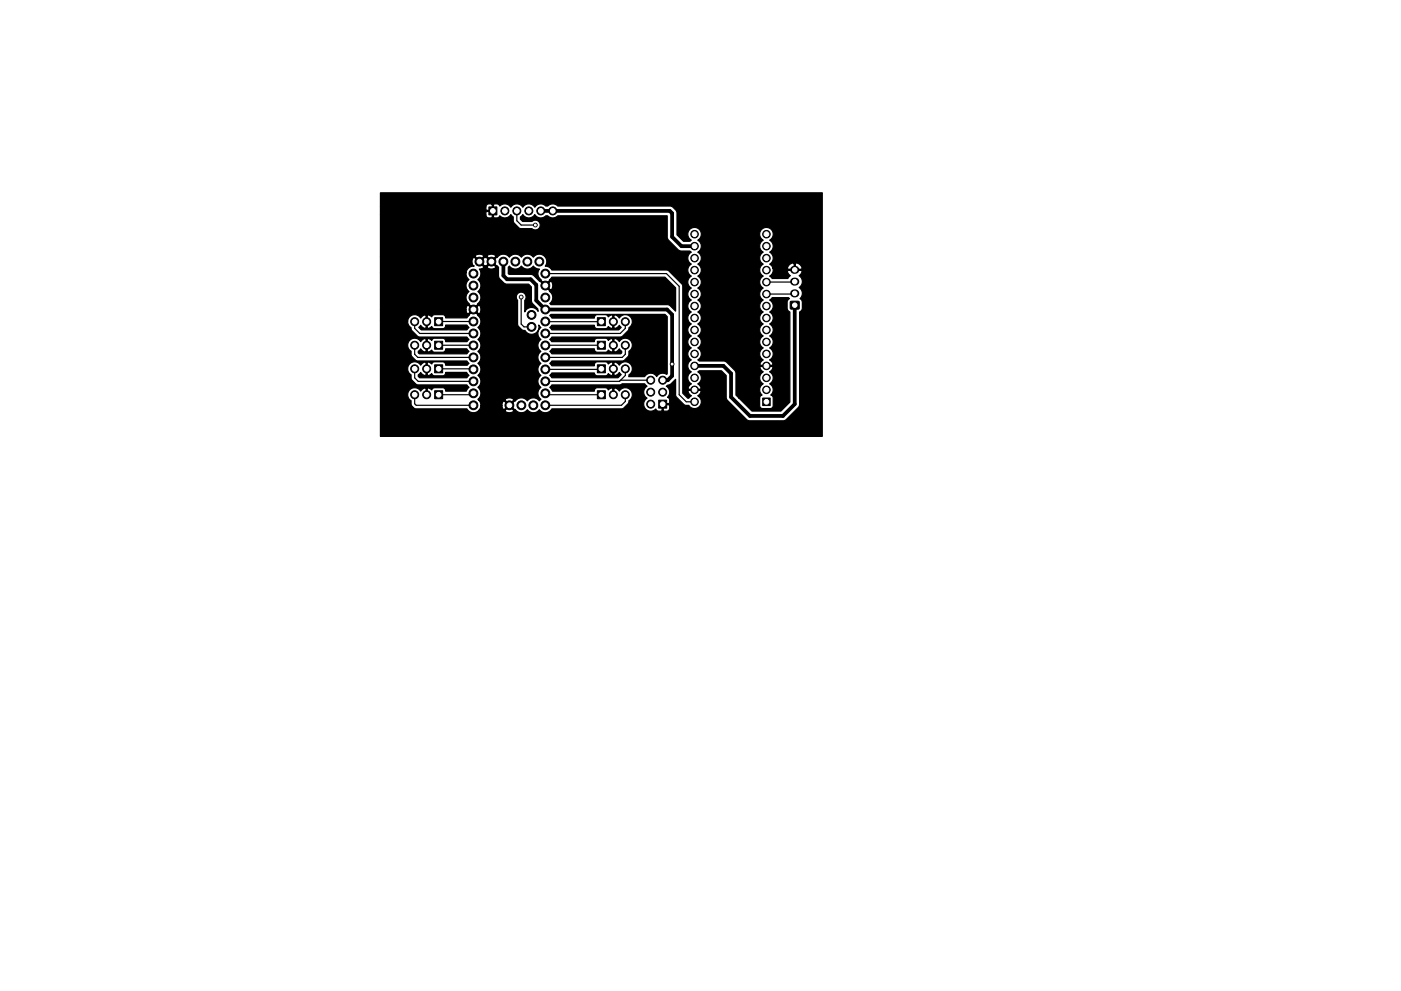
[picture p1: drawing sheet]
<svg xmlns="http://www.w3.org/2000/svg" width="297mm" height="210mm" viewBox="0 0 297 210" stroke-linecap="round" stroke-linejoin="round" font-family="sans-serif">
<path d="M168.4 57.2h.2M168.4 59.7h.2M168.4 62.2h.2" fill="none" stroke="#000" stroke-width="1.7"/>
<g fill="#000" stroke="#000" stroke-width=".21">
<path d="M103.7 43.9h1.7v1.7h-1.7zM92.1 77.4h1.7v1.7h-1.7zM92.1 72.4h1.7v1.7h-1.7zM92.1 67.4h1.7v1.7h-1.7zM126.6 72.4h1.8v1.7h-1.8zM126.6 67.4h1.8v1.7h-1.8zM126.6 77.4h1.8v1.7h-1.8zM167.6 64h1.8v1.5h-1.8zM92.1 82.9h1.7v1.7h-1.7zM126.6 82.9h1.8v1.7h-1.8zM139.6 84.9h1.7v1.7h-1.7zM161.7 84.4h1.6v1.6h-1.6z"/>
<circle cx="100.4" cy="58" r=".94"/>
<circle cx="101.6" cy="55.5" r=".94"/>
<circle cx="104.2" cy="55.5" r=".94"/>
<circle cx="106.7" cy="55.5" r=".94"/>
<circle cx="107" cy="44.7" r=".85"/>
<circle cx="109.3" cy="55.5" r=".94"/>
<circle cx="109.6" cy="44.7" r=".85"/>
<circle cx="111.8" cy="55.5" r=".94"/>
<circle cx="112.1" cy="44.7" r=".85"/>
<circle cx="113.5" cy="47.7" r=".4"/>
<circle cx="114.3" cy="55.5" r=".94"/>
<circle cx="114.7" cy="44.7" r=".85"/>
<circle cx="115.6" cy="58" r=".94"/>
<circle cx="117.2" cy="44.7" r=".85"/>
<circle cx="147.3" cy="49.7" r=".8"/>
<circle cx="147.3" cy="57.3" r=".8"/>
<circle cx="147.3" cy="59.8" r=".8"/>
<circle cx="147.3" cy="54.8" r=".8"/>
<circle cx="147.3" cy="52.2" r=".8"/>
<circle cx="162.5" cy="54.8" r=".8"/>
<circle cx="162.5" cy="52.2" r=".8"/>
<circle cx="162.5" cy="57.3" r=".8"/>
<circle cx="162.5" cy="59.8" r=".8"/>
<circle cx="162.5" cy="49.7" r=".8"/>
<circle cx="87.9" cy="78.2" r=".85"/>
<circle cx="87.9" cy="73.2" r=".85"/>
<circle cx="87.9" cy="68.2" r=".85"/>
<circle cx="90.5" cy="78.2" r=".85"/>
<circle cx="90.5" cy="73.2" r=".85"/>
<circle cx="90.5" cy="68.2" r=".85"/>
<circle cx="100.4" cy="70.7" r=".94"/>
<circle cx="100.4" cy="68.2" r=".94"/>
<circle cx="100.4" cy="73.3" r=".94"/>
<circle cx="100.4" cy="65.7" r=".94"/>
<circle cx="100.4" cy="75.8" r=".94"/>
<circle cx="100.4" cy="63.1" r=".94"/>
<circle cx="100.4" cy="60.6" r=".94"/>
<circle cx="100.4" cy="78.4" r=".94"/>
<circle cx="110.5" cy="63" r=".4"/>
<circle cx="112.7" cy="66.8" r=".94"/>
<circle cx="112.7" cy="69.4" r=".94"/>
<circle cx="115.6" cy="60.6" r=".94"/>
<circle cx="115.6" cy="68.2" r=".94"/>
<circle cx="115.6" cy="73.3" r=".94"/>
<circle cx="115.6" cy="63.1" r=".94"/>
<circle cx="115.6" cy="75.8" r=".94"/>
<circle cx="115.6" cy="65.7" r=".94"/>
<circle cx="115.6" cy="78.4" r=".94"/>
<circle cx="115.6" cy="70.7" r=".94"/>
<circle cx="130" cy="68.2" r=".85"/>
<circle cx="130" cy="78.2" r=".85"/>
<circle cx="130" cy="73.2" r=".85"/>
<circle cx="132.6" cy="68.2" r=".85"/>
<circle cx="132.6" cy="73.2" r=".85"/>
<circle cx="132.6" cy="78.2" r=".85"/>
<circle cx="142.5" cy="77.2" r=".4"/>
<circle cx="147.3" cy="62.4" r=".8"/>
<circle cx="147.3" cy="75.1" r=".8"/>
<circle cx="147.3" cy="72.5" r=".8"/>
<circle cx="147.3" cy="64.9" r=".8"/>
<circle cx="147.3" cy="77.6" r=".8"/>
<circle cx="147.3" cy="67.5" r=".8"/>
<circle cx="147.3" cy="70" r=".8"/>
<circle cx="162.5" cy="64.9" r=".8"/>
<circle cx="162.5" cy="75.1" r=".8"/>
<circle cx="162.5" cy="62.4" r=".8"/>
<circle cx="162.5" cy="67.5" r=".8"/>
<circle cx="162.5" cy="72.5" r=".8"/>
<circle cx="162.5" cy="77.6" r=".8"/>
<circle cx="162.5" cy="70" r=".8"/>
<circle cx="87.9" cy="83.7" r=".85"/>
<circle cx="90.5" cy="83.7" r=".85"/>
<circle cx="100.4" cy="86" r=".94"/>
<circle cx="100.4" cy="80.9" r=".94"/>
<circle cx="100.4" cy="83.4" r=".94"/>
<circle cx="108" cy="86" r=".94"/>
<circle cx="110.5" cy="86" r=".94"/>
<circle cx="113.1" cy="86" r=".94"/>
<circle cx="115.6" cy="83.4" r=".94"/>
<circle cx="115.6" cy="86" r=".94"/>
<circle cx="115.6" cy="80.9" r=".94"/>
<circle cx="130" cy="83.7" r=".85"/>
<circle cx="132.6" cy="83.7" r=".85"/>
<circle cx="138" cy="85.7" r=".85"/>
<circle cx="138" cy="80.7" r=".85"/>
<circle cx="138" cy="83.2" r=".85"/>
<circle cx="140.5" cy="80.7" r=".85"/>
<circle cx="140.5" cy="83.2" r=".85"/>
<circle cx="147.3" cy="82.7" r=".8"/>
<circle cx="147.3" cy="85.2" r=".8"/>
<circle cx="147.3" cy="80.2" r=".8"/>
<circle cx="162.5" cy="82.7" r=".8"/>
<circle cx="162.5" cy="80.2" r=".8"/>
</g>
<g fill="none" stroke="#000" stroke-width=".25">
<path d="M109.6 44.7v2.1l.9 .9h3M115.6 58h25.7l2.7 2.7v23l1.5 1.5h1.8M168.5 59.7l-.2 .1h-5.8M87.9 78.2v2l.8 .7h11.7M87.9 68.2v1.5l1.1 1h11.4M87.9 73.2v2l.7 .6h11.8M93 73.2l7.4 .1M93 78.2h7.3l.1 .2M100.4 68.2h-7.4M110.5 63v5.7l.6 .7h1.6M115.6 68.2h11.9M127.5 78.2l-.1 .2h-11.8"/>
<path d="M127.5 73.2l-11.9 .1M132.6 68.2v1.5l-1.1 1h-15.9M132.6 73.2v2l-.7 .6h-16.3M132.6 78.2v1.5l-1.3 1.2h-15.7M168.5 62.2l-.2 .2h-5.8M87.9 83.7v2l.3 .3h12.2M100.4 83.4l-.3 .3h-7.1M115.6 83.4l.3 .3h11.6M131.6 80.7h6.4M132.6 83.7v1.5l-.8 .8h-16.2"/>
</g>
<path d="M106.7 55.5v3l.8 .7h5l1.2 1.2v3.3l1.9 2h25.8l1.1 1v13l-.9 1h-1.1M114.7 44.7h27.3l.5 .5v5l2 2h2.8M168.5 64.7v21l-2.5 2.5h-7l-4-4v-5l-1.6-1.6h-6.1" fill="none" stroke="#000" stroke-width=".8"/>
<path d="M108 56.4a1.57 1.57 0 0 0 2.5 0 1.57 1.57 0 0 0 2.6 0l.5 .5 .8 .2a1.57 1.57 0 0 0 .4 2.3l-.1 .1 .9 .9 1.4-1.6h24l2.2 2.3v4.9l-1.2-1.2-.6-.2h-24.6l-.2-.2a1.57 1.57 0 0 0-.1-2.6v-.1l-1.1-1.1h.4l.9 .9a1.09 1.09 0 0 0 0-1.8l-.9 .9h-.4l-2.5-2.3-5-.1-.1-.2v-1.3zM116.6 66.9l.2-.2h24.2l.5 .5v12.1l-.2 .1a1.47 1.47 0 0 0-2.1 .5 1.48 1.48 0 0 0-2.5 0h-3.4v-.2a2.08 2.08 0 0 0 .7-1.9 1.49 1.49 0 0 0-1.2-1 1.49 1.49 0 0 0-1.5 .7l-.3-.3a.67 .67 0 0 0-.8-.3v2.7a.96 .96 0 0 0 1.1-.6l.4 .5-.7 .6h-14l-.4-.5 .4-.5h9a.63 .63 0 0 0 .6 .6h1.9l.5-.4a.67 .67 0 0 0 .9 .3v-2.7a.7 .7 0 0 0-.9 .3l-.5-.4h-1.9a.68 .68 0 0 0-.6 .8h-9l-.4-.5 .4-.5h15.1l1.1-1 .1-1.1a1.49 1.49 0 0 0 .3-2.3 1.49 1.49 0 0 0-2.3 .3l-.3-.3a.67 .67 0 0 0-.8-.3v2.7a.96 .96 0 0 0 1.1-.6l.5 .5v.4l-.2 .2h-14.6l-.4-.5 .4-.6h9a.65 .65 0 0 0 .6 .7h1.9l.5-.4a.67 .67 0 0 0 .9 .3v-2.7a.7 .7 0 0 0-.9 .3l-.5-.4h-1.9a.65 .65 0 0 0-.6 .7h-9l-.4-.5 .4-.5h14.6l1.5-1.3 .2-.5a2.08 2.08 0 0 0 .7-1.9 1.49 1.49 0 0 0-1.2-1 1.49 1.49 0 0 0-1.5 .7l-.3-.3a.67 .67 0 0 0-.8-.3v2.7a.96 .96 0 0 0 1.1-.6l.4 .5-.5 .5h-14.2l-.4-.5 .4-.5h9a.65 .65 0 0 0 .6 .7h1.9l.5-.4a.67 .67 0 0 0 .9 .3v-2.7a.7 .7 0 0 0-.9 .3l-.5-.4h-1.9a.65 .65 0 0 0-.6 .7h-9zM80.7 40.9h93.6v51.7h-93.6v-24.5h5.7l.2 .9 .6 .5 .1 .6 1.6 1.4h10.1l.4 .5-.4 .5-4.5-.1a.64 .64 0 0 0-.7-.6h-1.8l-.5 .4-.5-.3h-.4v2.7a.7 .7 0 0 0 .9-.3l.5 .4h1.8a.65 .65 0 0 0 .7-.7h4.5l.4 .6-.4 .5h-10.1l-.2-.2v-.4l.5-.5 .3 .3a.67 .67 0 0 0 .8 .3v-2.7l-.2-.1-.4 .2-.5 .5-.1-.2a1.49 1.49 0 0 0-2.3 0 1.49 1.49 0 0 0 .4 2.2l.1 1.1 1.1 1h10.6l.4 .5-.3 .4-4.6-.1a.64 .64 0 0 0-.7-.6h-1.8l-.5 .4-.5-.3h-.4v2.7a.7 .7 0 0 0 .9-.3l.5 .4h1.8a.65 .65 0 0 0 .7-.7h4.4l.5 .6-.4 .5h-10l-.3-.2v-.4l.5-.5 .3 .3a.67 .67 0 0 0 .8 .3v-2.7l-.2-.1-.4 .2-.5 .5-.1-.2a1.49 1.49 0 0 0-2.3 0 1.49 1.49 0 0 0 .4 2.2l.1 1.1 1.2 1.1h10.5l.4 .5-.5 .8-4.4-.1a.64 .64 0 0 0-.7-.6h-1.8l-.5 .4-.7-.4-.2 .1v1.5h-.3v-1.5a.96 .96 0 0 0-1.1 .6 1.49 1.49 0 0 0-2.3-.3 1.49 1.49 0 0 0 .3 2.3l.1 1.1 .8 .6h10.9l.2 .3a1.57 1.57 0 0 0 2.3 .1h5.6l.1 .2 .9 .3 .7-.3 .1-.2-.9-.9-.9 .9h-5.6l.5-1h4.4a.75 .75 0 0 0 .5 .8l.9-.9-.9-.9a.89 .89 0 0 0-.5 1h-4.4l-.1-.6-.4-.6h5.6l.9 .9 .9-.9-.1-.3-.9-.2-.7 .2-.1 .3h-5.6l-.2-.2a1.57 1.57 0 0 0 0-2.5 1.57 1.57 0 0 0 0-2.6 1.57 1.57 0 0 0 0-2.5 1.57 1.57 0 0 0 0-2.5 1.57 1.57 0 0 0 0-2.6 1.57 1.57 0 0 0 0-2.5 1.57 1.57 0 0 0-.1-2.6l.1-.1-.9-1-1.4 1.6h-4.5a.64 .64 0 0 0-.7-.6h-1.8l-.5 .4-.5-.3h-.4v2.7a.7 .7 0 0 0 .9-.3l.5 .4h1.8a.65 .65 0 0 0 .7-.7h4.5l.4 .5-.4 .5h-9.7l-.5-.5 .4-.5 .3 .3a.67 .67 0 0 0 .8 .3v-2.7l-.2-.1-.4 .2-.5 .5-.1-.2a1.49 1.49 0 0 0-1.6-.5 1.49 1.49 0 0 0-1.1 1.3h-5.7v-2.4h18.1l.2 .8 .3 .1 .9-.9h.4l.9 .9a1.09 1.09 0 0 0 0-1.8l-.9 .9h-.4l-.9-.9h-.3l-.2 .9h-18.1v-7.8h18.1l.2 .9 .4 .5a1.57 1.57 0 0 0 0 2.6 1.57 1.57 0 0 0 .1 2.5v.2l.9 .9 .9-.9-.1-.2a1.57 1.57 0 0 0 .1-2.5 1.57 1.57 0 0 0 0-2.6 1.56 1.56 0 0 0 .3-2.2l.7-.2 .3-.3h.7a1.09 1.09 0 0 0 1.8 0l-.9-.9-.9 .9h-.7l-1.1-1.1h.3l.9 .9h.4l.9-.9h.4l.9 .9h.1l.3 .3 .1 2.2 1.3 1.3 5 .1 .6 .6v3.2l1.3 1.5 .1 .5a1.58 1.58 0 0 0-1.5-.9 1.58 1.58 0 0 0-1.3 1v-2.5a1.04 1.04 0 0 0-.1-1.4 1.04 1.04 0 0 0-1.4 0 1.04 1.04 0 0 0-.1 1.4l.1 5.2 .2 .4 .8 .8a1.39 1.39 0 0 1 1.2 .6 1.58 1.58 0 0 0 1.7-.1 1.58 1.58 0 0 0 .5-1.6l.4 .5a1.57 1.57 0 0 0 .1 2.5 1.57 1.57 0 0 0 0 2.6 1.57 1.57 0 0 0 0 2.5 1.57 1.57 0 0 0 0 2.5 1.57 1.57 0 0 0 0 2.6 1.57 1.57 0 0 0 0 2.5l-.4 .3a1.57 1.57 0 0 0-2.5 .1 1.57 1.57 0 0 0-2.6 0h-.1l-.9 .9 .9 .9h.1a1.57 1.57 0 0 0 2.6 0 1.57 1.57 0 0 0 2.6 0 1.57 1.57 0 0 0 2.6-.2h14.9l1.2-1 .2-.6a1.52 1.52 0 0 0 .4-2.3 1.52 1.52 0 0 0-2.4 .2l-.3-.3a.67 .67 0 0 0-.8-.3v1.5h-.3v-1.5l-.2-.1-.7 .4-.5-.4h-1.9a.65 .65 0 0 0-.6 .7h-8.9l-.5-.8 .4-.5h14.3l.6-.3h4.8l.5 .5a1.48 1.48 0 0 0 0 2.6 1.49 1.49 0 0 0-.4 2.2 1.49 1.49 0 0 0 2.2 .1l.4 .4h.8l.2-.1v-1.2h.2v1.2l.2 .1h.5a.64 .64 0 0 0 .7-.6v-.6l-.2-.1h-1.4v-.3h1.4l.2-.1-.1-.8-.4-.4a1.48 1.48 0 0 0-.2-2.4l.9-.4 1-1 .1 3.5 1.8 1.9 .9 .1 .1 .2a1.44 1.44 0 0 0 2.3 0 1.44 1.44 0 0 0-.5-2.2l.4-.3a.62 .62 0 0 0 .2-.9h-2.5l-.1 .3 .1 .3 .6 .6-.6 .5h-.2l-1-1.1-.1-22.8-.2-.4-2.8-2.8-.4-.1h-24.3l-.6-.6-.8-.2a1.58 1.58 0 0 0-.3-2.3 1.58 1.58 0 0 0-2.2 .4 1.57 1.57 0 0 0-2.6 0 1.57 1.57 0 0 0-2.5 0 1.57 1.57 0 0 0-2.6 0h-.1l-.9 .9h-.4l-.9-.9h-.4l-.9 .9h-.3l-.9-.9-.3 .1-.2 .9 .1 .6 .3 .3a1.58 1.58 0 0 0-1.7 1.4h-18.1v-3.5h20l1 .9 .9-.9h.7l.9 .9 .9-.9a1.09 1.09 0 0 0-1.8 0h-.7l-.1-.2-.9-.3-.8 .3-.1 .2h-20v-8.8h22.3a.64 .64 0 0 0 .7 .6h.5l.2-.1v-1.2h-1.2l-.2 .1v.6h-22.3v-1.7h22.3v.6l.2 .1h1.2v-1.2h.2v2.7l.2 .1h.7l.5-.4a1.48 1.48 0 0 0 2.3-.3l.5 .5 .1 1.3 1.2 1.1 .4 .1h2.3a1.04 1.04 0 0 0 1.4 0 1.04 1.04 0 0 0 0-1.5 1.04 1.04 0 0 0-1.4 0h-2l-.5-.5v-.5l.5-.5a1.48 1.48 0 0 0 2.6 0 1.48 1.48 0 0 0 2.3 .3l.6 .1a1.48 1.48 0 0 0 2-.1h23.2v4.4l.1 .6 2.3 2.3 .6 .2h1.8l.3 .2a1.44 1.44 0 0 0 0 2.5 1.44 1.44 0 0 0 0 2.6 1.44 1.44 0 0 0 0 2.5 1.44 1.44 0 0 0 0 2.6 1.44 1.44 0 0 0 0 2.5 1.44 1.44 0 0 0 0 2.5 1.44 1.44 0 0 0 0 2.6 1.44 1.44 0 0 0 0 2.5 1.44 1.44 0 0 0 0 2.6 1.44 1.44 0 0 0 0 2.5 1.44 1.44 0 0 0 0 2.5l-.4 .3a.62 .62 0 0 0-.2 .9h2.5l.2-.2-.2-.4-.6-.6a1.44 1.44 0 0 0 0-2.5l.4-.2h4.7l1 1v4.9l4.4 4.5 .6 .2h7l.6-.2 2.6-2.6 .3-.5v-19.8l.5-.4 .1-.5v-1.3l-.5-.6a1.48 1.48 0 0 0-.2-2.4 1.49 1.49 0 0 0 0-2.5l.6-.6 .1-.3-.2-.2h-2.8a.88 .88 0 0 0 .5 1.1l-.6 .6h-3.3l-.5-.5 .4-.4 .3-.5v-.8h3l.2 .2h1.3v-1.2h.2v1.2h1.3a1.04 1.04 0 0 0-1.3-1.2 1.27 1.27 0 0 0-1.7 1h-3l-.3-.5-.4-.4a1.44 1.44 0 0 0 0-2.5 1.44 1.44 0 0 0 0-2.5 1.44 1.44 0 0 0 .4-2.2 1.44 1.44 0 0 0-2.2 0 1.44 1.44 0 0 0 .4 2.2 1.44 1.44 0 0 0 0 2.5 1.44 1.44 0 0 0 0 2.5 1.44 1.44 0 0 0 0 2.6 1.44 1.44 0 0 0 0 2.5 1.44 1.44 0 0 0 0 2.6 1.44 1.44 0 0 0 0 2.5 1.44 1.44 0 0 0 0 2.5 1.44 1.44 0 0 0 0 2.6 1.44 1.44 0 0 0 0 2.5 1.44 1.44 0 0 0 0 2.6l-.4 .3a.62 .62 0 0 0-.2 .8h2.6l.1-.2-.2-.4-.5-.5a1.44 1.44 0 0 0 0-2.6 1.44 1.44 0 0 0 0-2.5 1.44 1.44 0 0 0 0-2.6 1.44 1.44 0 0 0 0-2.5 1.44 1.44 0 0 0 0-2.5l.5-.6h3.5l.2 .3-.5 .6v1.3l.1 .5 .5 .4v19.1l-1.9 1.9h-6.2l-2.7-2.8h4.4v1.6a.64 .64 0 0 0 .6 .7h1.7l.4-.3 .1-2.1-.1-.3-.4-.2a1.44 1.44 0 0 0-.2-2.4 1.44 1.44 0 0 0 0-2.5l.4-.3a.62 .62 0 0 0 .2-.8h-2.6l-.1 .2 .2 .4 .5 .5a1.44 1.44 0 0 0 0 2.5 1.44 1.44 0 0 0-.2 2.4l-.4 .2-.1 .4h-4.4l-.7-.6v-4.9l-1.9-2-.7-.3h-5.1l-.4-.2 .3-.2a1.44 1.44 0 0 0-.3-2.4 1.44 1.44 0 0 0 0-2.5 1.44 1.44 0 0 0 0-2.6 1.44 1.44 0 0 0 0-2.5 1.44 1.44 0 0 0 0-2.5 1.44 1.44 0 0 0 0-2.6 1.44 1.44 0 0 0 0-2.5 1.44 1.44 0 0 0 0-2.6 1.44 1.44 0 0 0 0-2.5 1.44 1.44 0 0 0 0-2.5 1.44 1.44 0 0 0 .5-2.2 1.44 1.44 0 0 0-2.3 0 1.44 1.44 0 0 0 .5 2.2l-.3 .2h-1.4l-1.4-1.4v-4.8l-.3-.5-1-.8h-23.9l-.2-.1a1.48 1.48 0 0 0-2 .1l-.5-.1a1.48 1.48 0 0 0-2.2 .4 1.48 1.48 0 0 0-2.6 0 1.48 1.48 0 0 0-2.5 0 1.48 1.48 0 0 0-2.3-.3l-.5-.4-1.1 .1-.2-.1h-.5a.64 .64 0 0 0-.7 .6h-22.3z" fill="#000" stroke="#000" stroke-width=".25"/>
<g fill="#fff" stroke="#fff" stroke-width=".21">
<circle cx="142.5" cy="77.2" r=".2"/>
<circle cx="113.5" cy="47.7" r=".2"/>
<circle cx="110.5" cy="63" r=".2"/>
<circle cx="168.5" cy="57.2" r=".48"/>
<circle cx="168.5" cy="59.7" r=".47"/>
<circle cx="168.5" cy="62.2" r=".48"/>
<circle cx="168.5" cy="64.7" r=".47"/>
<circle cx="108" cy="86" r=".51"/>
<circle cx="100.4" cy="58" r=".51"/>
<circle cx="100.4" cy="60.6" r=".51"/>
<circle cx="100.4" cy="63.1" r=".51"/>
<circle cx="100.4" cy="65.7" r=".51"/>
<circle cx="100.4" cy="68.2" r=".51"/>
<circle cx="100.4" cy="70.7" r=".51"/>
<circle cx="100.4" cy="73.3" r=".51"/>
<circle cx="100.4" cy="75.8" r=".51"/>
<circle cx="100.4" cy="78.4" r=".51"/>
<circle cx="100.4" cy="80.9" r=".51"/>
<circle cx="100.4" cy="83.4" r=".51"/>
<circle cx="100.4" cy="86" r=".51"/>
<circle cx="115.6" cy="86" r=".51"/>
<circle cx="115.6" cy="83.4" r=".51"/>
<circle cx="115.6" cy="80.9" r=".51"/>
<circle cx="115.6" cy="78.4" r=".51"/>
<circle cx="115.6" cy="75.8" r=".51"/>
<circle cx="115.6" cy="73.3" r=".51"/>
<circle cx="115.6" cy="70.7" r=".51"/>
<circle cx="115.6" cy="68.2" r=".51"/>
<circle cx="115.6" cy="65.7" r=".51"/>
<circle cx="115.6" cy="63.1" r=".51"/>
<circle cx="115.6" cy="60.6" r=".51"/>
<circle cx="115.6" cy="58" r=".51"/>
<circle cx="110.5" cy="86" r=".51"/>
<circle cx="113.1" cy="86" r=".51"/>
<circle cx="112.7" cy="66.8" r=".51"/>
<circle cx="112.7" cy="69.4" r=".51"/>
<circle cx="101.7" cy="55.5" r=".51"/>
<circle cx="104.2" cy="55.5" r=".51"/>
<circle cx="106.7" cy="55.5" r=".51"/>
<circle cx="109.3" cy="55.5" r=".51"/>
<circle cx="111.8" cy="55.5" r=".51"/>
<circle cx="114.4" cy="55.5" r=".51"/>
<circle cx="117.2" cy="44.7" r=".5"/>
<circle cx="114.7" cy="44.7" r=".5"/>
<circle cx="112.1" cy="44.7" r=".5"/>
<circle cx="109.6" cy="44.7" r=".5"/>
<circle cx="107" cy="44.7" r=".5"/>
<circle cx="104.5" cy="44.7" r=".5"/>
<circle cx="87.9" cy="83.7" r=".5"/>
<circle cx="90.5" cy="83.7" r=".5"/>
<circle cx="93" cy="83.7" r=".5"/>
<circle cx="87.9" cy="78.2" r=".5"/>
<circle cx="90.5" cy="78.2" r=".5"/>
<circle cx="93" cy="78.2" r=".5"/>
<circle cx="87.9" cy="73.2" r=".5"/>
<circle cx="90.5" cy="73.2" r=".5"/>
<circle cx="93" cy="73.2" r=".5"/>
<circle cx="87.9" cy="68.2" r=".5"/>
<circle cx="90.5" cy="68.2" r=".5"/>
<circle cx="93" cy="68.2" r=".5"/>
<circle cx="132.6" cy="73.2" r=".5"/>
<circle cx="130" cy="73.2" r=".5"/>
<circle cx="127.5" cy="73.2" r=".5"/>
<circle cx="132.6" cy="68.2" r=".5"/>
<circle cx="130" cy="68.2" r=".5"/>
<circle cx="127.5" cy="68.2" r=".5"/>
<circle cx="132.6" cy="78.2" r=".5"/>
<circle cx="130" cy="78.2" r=".5"/>
<circle cx="127.5" cy="78.2" r=".5"/>
<circle cx="132.6" cy="83.7" r=".5"/>
<circle cx="130" cy="83.7" r=".5"/>
<circle cx="127.5" cy="83.7" r=".5"/>
<circle cx="138" cy="80.7" r=".5"/>
<circle cx="140.5" cy="80.7" r=".5"/>
<circle cx="138" cy="83.2" r=".5"/>
<circle cx="140.5" cy="83.2" r=".5"/>
<circle cx="138" cy="85.7" r=".5"/>
<circle cx="140.5" cy="85.7" r=".5"/>
<circle cx="147.3" cy="49.7" r=".5"/>
<circle cx="162.5" cy="49.7" r=".5"/>
<circle cx="147.3" cy="85.2" r=".5"/>
<circle cx="162.5" cy="52.2" r=".5"/>
<circle cx="147.3" cy="82.7" r=".5"/>
<circle cx="162.5" cy="54.8" r=".5"/>
<circle cx="147.3" cy="80.2" r=".5"/>
<circle cx="162.5" cy="57.3" r=".5"/>
<circle cx="147.3" cy="77.6" r=".5"/>
<circle cx="162.5" cy="59.8" r=".5"/>
<circle cx="147.3" cy="75.1" r=".5"/>
<circle cx="162.5" cy="62.4" r=".5"/>
<circle cx="147.3" cy="72.5" r=".5"/>
<circle cx="162.5" cy="64.9" r=".5"/>
<circle cx="147.3" cy="70" r=".5"/>
<circle cx="162.5" cy="67.5" r=".5"/>
<circle cx="147.3" cy="67.5" r=".5"/>
<circle cx="162.5" cy="70" r=".5"/>
<circle cx="147.3" cy="64.9" r=".5"/>
<circle cx="162.5" cy="72.5" r=".5"/>
<circle cx="147.3" cy="62.4" r=".5"/>
<circle cx="162.5" cy="75.1" r=".5"/>
<circle cx="147.3" cy="59.8" r=".5"/>
<circle cx="162.5" cy="77.6" r=".5"/>
<circle cx="147.3" cy="57.3" r=".5"/>
<circle cx="162.5" cy="80.2" r=".5"/>
<circle cx="147.3" cy="54.8" r=".5"/>
<circle cx="162.5" cy="82.7" r=".5"/>
<circle cx="147.3" cy="52.2" r=".5"/>
<circle cx="162.5" cy="85.2" r=".5"/>
</g>
</svg>
